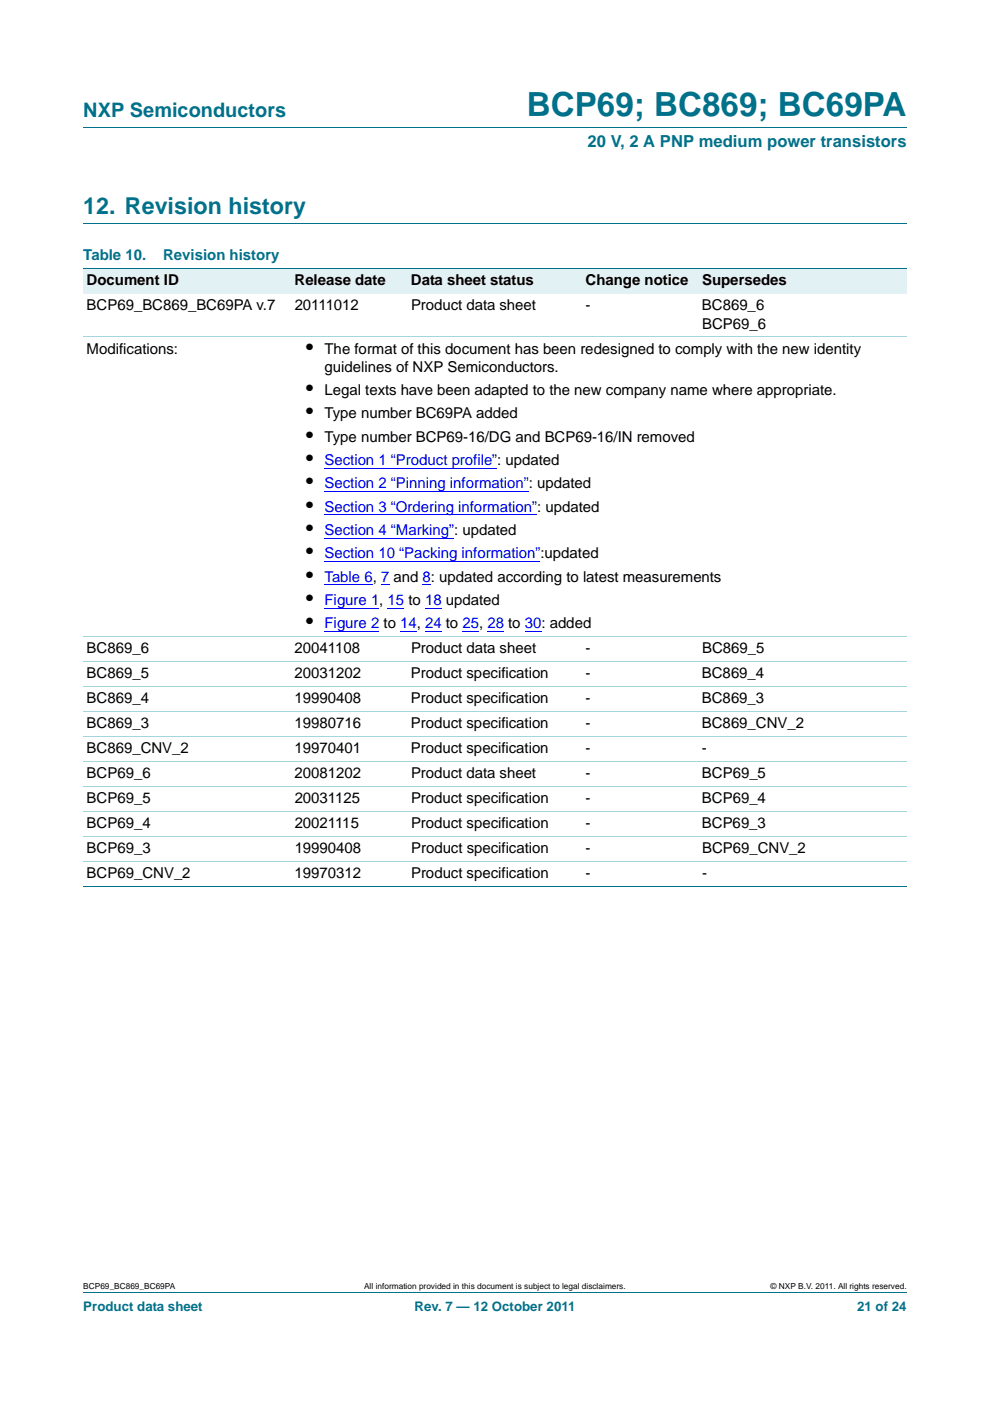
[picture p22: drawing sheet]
<svg xmlns="http://www.w3.org/2000/svg" width="210mm" height="297mm" viewBox="0 0 210 297" stroke-linecap="round" stroke-linejoin="round" font-family="sans-serif">
<defs><g id="words">
<text font-size="7" fill="#00718a" x="111.7" y="24.6">BCP69; BC869; BC69PA</text>
<text font-size="4.9" fill="#00718a" x="17.7" y="45.4">12. Revision history</text>
<text font-size="4.2" fill="#00718a" x="17.7" y="24.9">NXP Semiconductors</text>
<g font-size="4.2">
<text x="64.9" y="75">•</text>
<text x="64.9" y="83.8">•</text>
<text x="64.9" y="88.7">•</text>
<text x="64.9" y="93.7">•</text>
<text x="64.9" y="98.6">•</text>
<text x="64.9" y="103.5">•</text>
<text x="64.9" y="108.5">•</text>
<text x="64.9" y="113.4">•</text>
<text x="64.9" y="118.3">•</text>
<text x="64.9" y="123.3">•</text>
<text x="64.9" y="128.2">•</text>
<text x="64.9" y="133.2">•</text>
</g>
<text font-size="3.5" fill="#00718a" x="124.6" y="31.1">20 V, 2 A PNP medium power transistors</text>
<g font-size="3.2" fill="#00718a">
<text x="17.7" y="55.2">Table 10.</text>
<text x="34.6" y="55.2">Revision history</text>
</g>
<g font-size="3.2">
<text x="18.4" y="60.5">Document ID</text>
<text x="18.4" y="65.8">BCP69_BC869_BC69PA v.7</text>
<text x="62.5" y="60.5">Release date</text>
<text x="62.5" y="65.8">20111012</text>
<text x="87.2" y="60.5">Data sheet status</text>
<text x="87.2" y="65.8">Product data sheet</text>
<text x="124.2" y="65.8">-</text>
<text x="124.2" y="60.5">Change notice</text>
<text x="148.9" y="65.8">BC869_6</text>
<text x="148.9" y="60.5">Supersedes</text>
<text x="148.9" y="69.7">BCP69_6</text>
<text x="18.4" y="75">Modifications:</text>
<text x="68.8" y="75">The format of this document has been redesigned to comply with the new identity</text>
<text x="68.8" y="78.8">guidelines of NXP Semiconductors.</text>
<text x="68.8" y="83.8">Legal texts have been adapted to the new company name where appropriate.</text>
<text x="68.8" y="88.7">Type number BC69PA added</text>
<text x="68.8" y="93.7">Type number BCP69-16/DG and BCP69-16/IN removed</text>
<text x="18.4" y="138.5">BC869_6</text>
<text x="18.4" y="143.7">BC869_5</text>
<text x="62.5" y="143.7">20031202</text>
<text x="62.5" y="138.5">20041108</text>
<text x="87.2" y="143.7">Product specification</text>
<text x="87.2" y="138.5">Product data sheet</text>
<text x="124.2" y="143.7">-</text>
<text x="124.2" y="138.5">-</text>
<text x="148.9" y="143.7">BC869_4</text>
<text x="148.9" y="138.5">BC869_5</text>
<text x="18.4" y="149">BC869_4</text>
<text x="62.5" y="149">19990408</text>
<text x="87.2" y="149">Product specification</text>
<text x="124.2" y="149">-</text>
<text x="148.9" y="149">BC869_3</text>
<text x="18.4" y="154.3">BC869_3</text>
<text x="62.5" y="154.3">19980716</text>
<text x="87.2" y="154.3">Product specification</text>
<text x="124.2" y="154.3">-</text>
<text x="148.9" y="154.3">BC869_CNV_2</text>
<text x="18.4" y="159.6">BC869_CNV_2</text>
<text x="62.5" y="159.6">19970401</text>
<text x="87.2" y="159.6">Product specification</text>
<text x="124.2" y="159.6">-</text>
<text x="148.9" y="159.6">-</text>
<text x="18.4" y="164.9">BCP69_6</text>
<text x="62.5" y="164.9">20081202</text>
<text x="87.2" y="164.9">Product data sheet</text>
<text x="124.2" y="164.9">-</text>
<text x="148.9" y="164.9">BCP69_5</text>
<text x="18.4" y="170.2">BCP69_5</text>
<text x="62.5" y="170.2">20031125</text>
<text x="87.2" y="170.2">Product specification</text>
<text x="124.2" y="170.2">-</text>
<text x="148.9" y="170.2">BCP69_4</text>
<text x="18.4" y="175.5">BCP69_4</text>
<text x="62.5" y="175.5">20021115</text>
<text x="87.2" y="175.5">Product specification</text>
<text x="124.2" y="175.5">-</text>
<text x="148.9" y="175.5">BCP69_3</text>
<text x="18.4" y="180.8">BCP69_3</text>
<text x="62.5" y="180.8">19990408</text>
<text x="87.2" y="180.8">Product specification</text>
<text x="124.2" y="180.8">-</text>
<text x="148.9" y="180.8">BCP69_CNV_2</text>
<text x="18.4" y="186.1">BCP69_CNV_2</text>
<text x="62.5" y="186.1">19970312</text>
<text x="87.2" y="186.1">Product specification</text>
<text x="124.2" y="186.1">-</text>
<text x="148.9" y="186.1">-</text>
</g>
<g font-size="3.2" fill="#00f">
<text x="68.8" y="98.6">Section 1 “Product profile”: updated</text>
<text x="68.8" y="103.5">Section 2 “Pinning information”: updated</text>
<text x="68.8" y="108.5">Section 3 “Ordering information”: updated</text>
<text x="68.8" y="113.4">Section 4 “Marking”: updated</text>
<text x="68.8" y="118.3">Section 10 “Packing information”:updated</text>
<text x="68.8" y="123.3">Table 6, 7 and 8: updated according to latest measurements</text>
<text x="68.8" y="128.2">Figure 1, 15 to 18 updated</text>
<text x="68.8" y="133.2">Figure 2 to 14, 24 to 25, 28 to 30: added</text>
</g>
<g font-size="2.8" fill="#00718a">
<text x="17.7" y="277.9">Product data sheet</text>
<text x="87.9" y="277.9">Rev. 7 — 12 October 2011</text>
<text x="181.8" y="277.9">21 of 24</text>
</g>
<g font-size="1.8">
<text x="17.7" y="273.3">BCP69_BC869_BC69PA</text>
<text x="77.2" y="273.3">All information provided in this document is subject to legal disclaimers.</text>
<text x="163.4" y="273.3">© NXP B.V. 2011. All rights reserved.</text>
</g>
</g></defs>
<path d="M17.7 27h174.6M17.7 47.4h174.6M17.7 273.9h174.6" fill="none" stroke="#00718a" stroke-width=".21"/>
<g fill="#e2f1f4">
<path d="M17.7 57h44.1v5.3h-44.1z"/>
<path d="M61.8 57h24.7v5.3h-24.7z"/>
<path d="M86.5 57h37v5.3h-37z"/>
<path d="M123.5 57h24.7v5.3h-24.7z"/>
<path d="M148.2 57h44.1v5.3h-44.1z"/>
</g>
<path d="M68.8 99.3h35.6" fill="none" stroke="#00f" stroke-width=".21"/>
<path d="M104.4 99.2h1.1v.2h-1.1z" fill="#00f"/>
<path d="M68.8 104.2h42.3" fill="none" stroke="#00f" stroke-width=".21"/>
<path d="M111.1 104.2h1.1v.1h-1.1z" fill="#00f"/>
<path d="M68.8 109.2h44.1" fill="none" stroke="#00f" stroke-width=".21"/>
<path d="M112.9 109.1h1v.2h-1z" fill="#00f"/>
<path d="M68.8 114.1h26.4" fill="none" stroke="#00f" stroke-width=".21"/>
<path d="M95.2 114h1.1v.2h-1.1z" fill="#00f"/>
<path d="M68.8 119.1h44.8" fill="none" stroke="#00f" stroke-width=".21"/>
<path d="M113.6 119h1v.1h-1z" fill="#00f"/>
<path d="M68.8 124h10.3" fill="none" stroke="#00f" stroke-width=".21"/>
<g fill="#00f">
<path d="M80.8 123.9h1.8v.2h-1.8z"/>
<path d="M89.6 123.9h1.8v.2h-1.8z"/>
</g>
<path d="M68.8 128.9h11.7M68.8 133.9h11.7M82.2 128.9h3.5M84.9 133.9h3.5M90.1 128.9h3.6M90.1 133.9h3.6M98.1 133.9h3.5M103.4 133.9h3.5M111.3 133.9h3.5" fill="none" stroke="#00f" stroke-width=".21"/>
<path d="M17.7 57h174.6M17.7 187.9h174.6" fill="none" stroke="#00718a" stroke-width=".21"/>
<path d="M17.7 71.4h174.6M17.7 134.9h174.6M17.7 140.2h174.6M17.7 145.5h174.6M17.7 150.8h174.6M17.7 156.1h174.6M17.7 161.4h174.6M17.7 166.7h174.6M17.7 172h174.6M17.7 177.3h174.6M17.7 182.6h174.6" fill="none" stroke="#a5d5dc" stroke-width=".21"/>
<use href="#words"/>
</svg>
